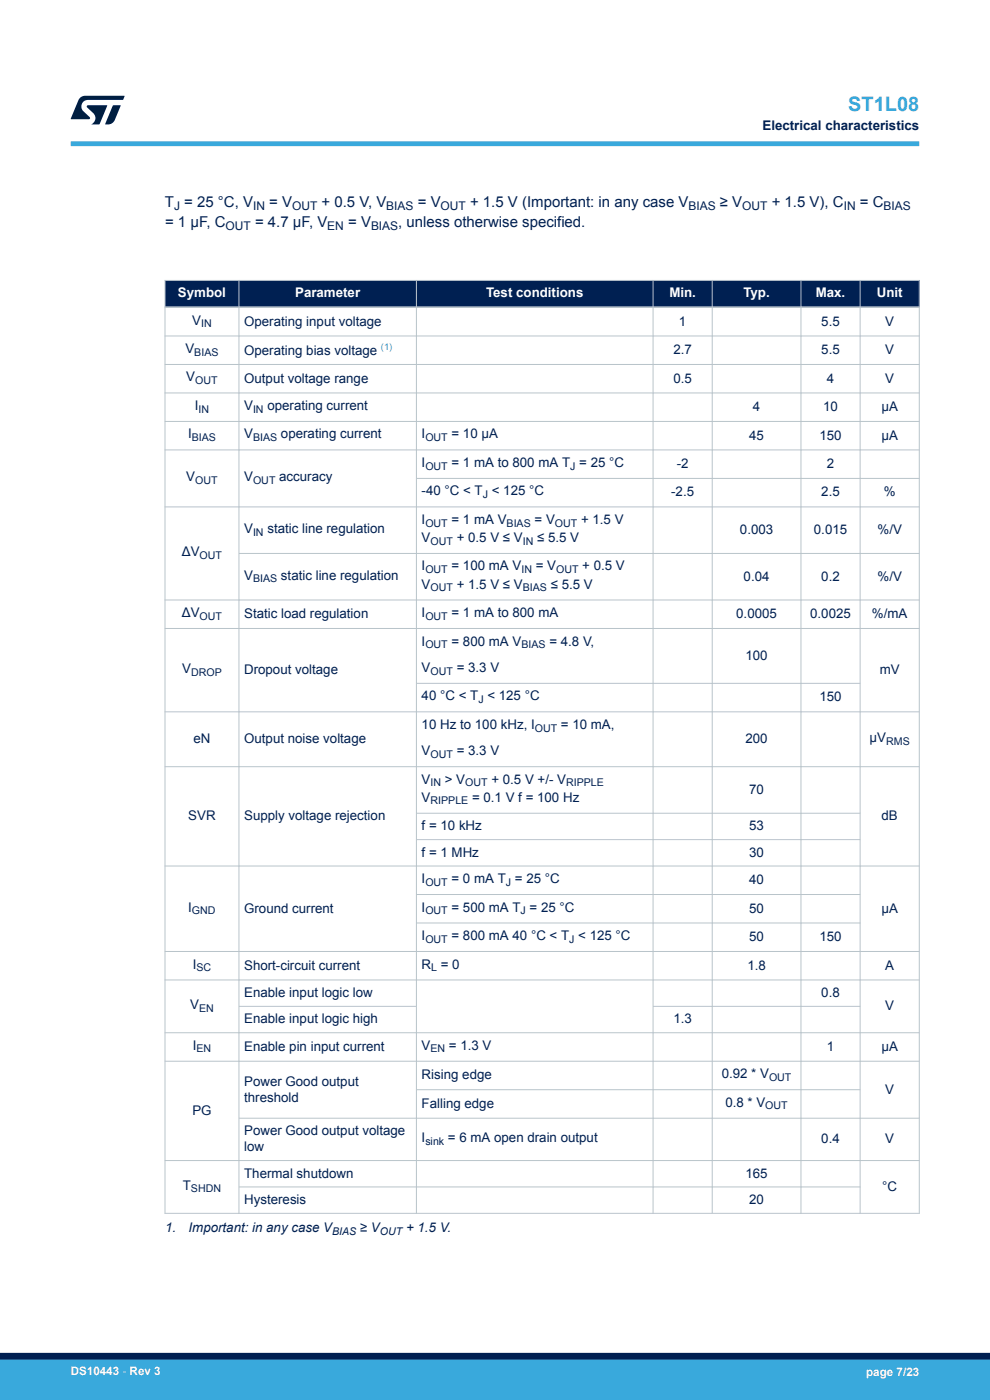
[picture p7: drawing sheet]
<svg xmlns="http://www.w3.org/2000/svg" width="210mm" height="297mm" viewBox="0 0 210 297" stroke-linecap="round" stroke-linejoin="round" font-family="sans-serif">
<defs><g id="words">
<text font-size="4.2" fill="#39a9dc" x="179.9" y="23.5">ST1L08</text>
<g font-size="3.2" fill="#002052">
<text x="35" y="43.8">T = 25 °C, V</text>
<text x="57.1" y="43.8">= V</text>
<text x="68.2" y="43.8">+ 0.5 V, V</text>
<text x="88.6" y="43.8">= V</text>
<text x="99.7" y="43.8">+ 1.5 V (Important: in any case V</text>
<text x="152.7" y="43.8">≥ V</text>
<text x="163.7" y="43.8">+ 1.5 V), C</text>
<text x="182.4" y="43.8">= C</text>
<text x="35" y="48.1">= 1 μF, C</text>
<text x="54.1" y="48.1">= 4.7 μF, V</text>
<text x="73.8" y="48.1">= V</text>
<text x="84.5" y="48.1">, unless otherwise specified.</text>
</g>
<g font-size="2.8" fill="#002052">
<text x="161.7" y="27.5">Electrical characteristics</text>
<text x="40.8" y="68.8">V</text>
<text x="51.8" y="69.1">Operating input voltage</text>
<text x="144" y="69.1">1</text>
<text x="174.2" y="69.1">5.5</text>
<text x="187.8" y="69.1">V</text>
<text x="39.3" y="74.9">V</text>
<text x="51.8" y="75.2">Operating bias voltage</text>
<text x="142.8" y="75.1">2.7</text>
<text x="174.2" y="75.1">5.5</text>
<text x="187.8" y="75.1">V</text>
<text x="39.5" y="80.9">V</text>
<text x="51.8" y="81.2">Output voltage range</text>
<text x="142.8" y="81.2">0.5</text>
<text x="175.4" y="81.2">4</text>
<text x="187.8" y="81.2">V</text>
<text x="41.3" y="87">I</text>
<text x="51.8" y="87">V</text>
<text x="56.7" y="87">operating current</text>
<text x="159.7" y="87.2">4</text>
<text x="174.6" y="87.2">10</text>
<text x="187" y="87.2">µA</text>
<text x="39.9" y="93">I</text>
<text x="51.8" y="93">V</text>
<text x="59.6" y="93">operating current</text>
<text x="89.4" y="93">I</text>
<text x="95.8" y="93">= 10 µA</text>
<text x="158.9" y="93.2">45</text>
<text x="173.8" y="93.2">150</text>
<text x="187" y="93.2">µA</text>
<text x="89.4" y="99.1">I</text>
<text x="95.8" y="99.1">= 1 mA to 800 mA T = 25 °C</text>
<text x="143.5" y="99.3">-2</text>
<text x="175.4" y="99.3">2</text>
<text x="39.5" y="102.1">V</text>
<text x="51.8" y="102.1">V</text>
<text x="59.2" y="102.1">accuracy</text>
<text x="89.4" y="105.1">-40 °C &lt; T &lt; 125 °C</text>
<text x="142.4" y="105.3">-2.5</text>
<text x="174.2" y="105.3">2.5</text>
<text x="187.5" y="105.3">%</text>
<text x="51.8" y="113.1">V</text>
<text x="56.7" y="113.1">static line regulation</text>
<text x="89.4" y="111.1">I</text>
<text x="95.8" y="111.1">= 1 mA V</text>
<text x="113.4" y="111.1">= V</text>
<text x="123.3" y="111.1">+ 1.5 V</text>
<text x="157" y="113.3">0.003</text>
<text x="172.6" y="113.3">0.015</text>
<text x="186.1" y="113.3">%/V</text>
<text x="38.6" y="118">ΔV</text>
<text x="89.4" y="115">V</text>
<text x="96.9" y="115">+ 0.5 V ≤ V</text>
<text x="113.9" y="115">≤ 5.5 V</text>
<text x="51.8" y="122.9">V</text>
<text x="59.6" y="122.9">static line regulation</text>
<text x="89.4" y="124.9">V</text>
<text x="89.4" y="121">I</text>
<text x="95.8" y="121">= 100 mA V</text>
<text x="96.9" y="124.9">+ 1.5 V ≤ V</text>
<text x="113.6" y="121">= V</text>
<text x="116.8" y="124.9">≤ 5.5 V</text>
<text x="123.5" y="121">+ 0.5 V</text>
<text x="157.7" y="123.2">0.04</text>
<text x="174.2" y="123.2">0.2</text>
<text x="186.1" y="123.2">%/V</text>
<text x="38.6" y="130.9">ΔV</text>
<text x="51.8" y="131.1">Static load regulation</text>
<text x="89.4" y="130.9">I</text>
<text x="95.8" y="130.9">= 1 mA to 800 mA</text>
<text x="156.2" y="131.1">0.0005</text>
<text x="171.9" y="131.1">0.0025</text>
<text x="185" y="131.1">%/mA</text>
<text x="89.4" y="136.9">I</text>
<text x="95.8" y="136.9">= 800 mA V</text>
<text x="116.5" y="136.9">= 4.8 V,</text>
<text x="38.6" y="142.8">V</text>
<text x="51.8" y="143">Dropout voltage</text>
<text x="89.4" y="142.5">V</text>
<text x="96.9" y="142.5">= 3.3 V</text>
<text x="158.1" y="140">100</text>
<text x="186.6" y="143">mV</text>
<text x="89.4" y="148.6">40 °C &lt; T &lt; 125 °C</text>
<text x="173.8" y="148.8">150</text>
<text x="89.4" y="154.6">10 Hz to 100 kHz, I</text>
<text x="119" y="154.6">= 10 mA,</text>
<text x="41" y="157.6">eN</text>
<text x="51.8" y="157.6">Output noise voltage</text>
<text x="89.4" y="160.2">V</text>
<text x="96.9" y="160.2">= 3.3 V</text>
<text x="158.1" y="157.6">200</text>
<text x="184.5" y="157.4">µV</text>
<text x="89.4" y="166.3">V</text>
<text x="94.4" y="166.3">&gt; V</text>
<text x="104.2" y="166.3">+ 0.5 V +/- V</text>
<text x="39.9" y="174">SVR</text>
<text x="51.8" y="174">Supply voltage rejection</text>
<text x="89.4" y="170.1">V</text>
<text x="100.1" y="170.1">= 0.1 V f = 100 Hz</text>
<text x="158.9" y="168.4">70</text>
<text x="187" y="174">dB</text>
<text x="89.4" y="176.1">f = 10 kHz</text>
<text x="158.9" y="176.1">53</text>
<text x="89.4" y="181.7">f = 1 MHz</text>
<text x="158.9" y="181.7">30</text>
<text x="89.4" y="187.3">I</text>
<text x="95.8" y="187.3">= 0 mA T = 25 °C</text>
<text x="158.9" y="187.6">40</text>
<text x="39.9" y="193.4">I</text>
<text x="51.8" y="193.6">Ground current</text>
<text x="89.4" y="193.4">I</text>
<text x="95.8" y="193.4">= 500 mA T = 25 °C</text>
<text x="158.9" y="193.6">50</text>
<text x="187" y="193.6">μA</text>
<text x="89.4" y="199.4">I</text>
<text x="95.8" y="199.4">= 800 mA 40 °C &lt; T &lt; 125 °C</text>
<text x="158.9" y="199.6">50</text>
<text x="173.8" y="199.6">150</text>
<text x="40.9" y="205.5">I</text>
<text x="51.8" y="205.7">Short-circuit current</text>
<text x="89.4" y="205.5">R</text>
<text x="93.5" y="205.5">= 0</text>
<text x="158.5" y="205.7">1.8</text>
<text x="187.8" y="205.7">A</text>
<text x="40.3" y="214.1">V</text>
<text x="51.8" y="211.5">Enable input logic low</text>
<text x="174.2" y="211.5">0.8</text>
<text x="187.8" y="214.3">V</text>
<text x="51.8" y="217.1">Enable input logic high</text>
<text x="142.8" y="217.1">1.3</text>
<text x="40.9" y="222.7">I</text>
<text x="51.8" y="222.9">Enable pin input current</text>
<text x="89.4" y="222.7">V</text>
<text x="95.2" y="222.7">= 1.3 V</text>
<text x="175.4" y="222.9">1</text>
<text x="187" y="222.9">μA</text>
<text x="51.8" y="230.3">Power Good output</text>
<text x="51.8" y="233.7">threshold</text>
<text x="89.4" y="229">Rising edge</text>
<text x="153.1" y="228.7">0.92 * V</text>
<text x="187.8" y="232">V</text>
<text x="40.8" y="236.5">PG</text>
<text x="89.4" y="235">Falling edge</text>
<text x="153.9" y="234.8">0.8 * V</text>
<text x="51.8" y="240.8">Power Good output voltage</text>
<text x="51.8" y="244.2">low</text>
<text x="89.4" y="242.3">I</text>
<text x="95" y="242.3">= 6 mA open drain output</text>
<text x="174.2" y="242.5">0.4</text>
<text x="187.8" y="242.5">V</text>
<text x="51.8" y="249.8">Thermal shutdown</text>
<text x="158.1" y="249.8">165</text>
<text x="38.8" y="252.4">T</text>
<text x="51.8" y="255.4">Hysteresis</text>
<text x="158.9" y="255.4">20</text>
<text x="187.1" y="252.6">°C</text>
<text x="35" y="261.4">1.</text>
<text x="40" y="261.4">Important: in any case V</text>
<text x="76.4" y="261.4">≥ V</text>
<text x="86.1" y="261.4">+ 1.5 V.</text>
</g>
<g font-size="2.8" fill="#fff">
<text x="37.7" y="63.1">Symbol</text>
<text x="62.6" y="63.1">Parameter</text>
<text x="103.1" y="63.1">Test conditions</text>
<text x="142" y="63.1">Min.</text>
<text x="157.7" y="63.1">Typ.</text>
<text x="173" y="63.1">Max.</text>
<text x="186" y="63.1">Unit</text>
</g>
<g font-size="2.5" fill="#002052">
<text x="36.9" y="44.5">J</text>
<text x="53.7" y="44.5">IN</text>
<text x="62" y="44.5">OUT</text>
<text x="81.9" y="44.5">BIAS</text>
<text x="93.5" y="44.5">OUT</text>
<text x="146" y="44.5">BIAS</text>
<text x="157.5" y="44.5">OUT</text>
<text x="179" y="44.5">IN</text>
<text x="187.4" y="44.5">BIAS</text>
<text x="47.9" y="48.7">OUT</text>
<text x="69.4" y="48.7">EN</text>
<text x="78.7" y="48.7">BIAS</text>
</g>
<g font-size="2.5" fill="#fff">
<text x="15" y="291.6">DS10443 - Rev 3</text>
<text x="183.7" y="291.9">page 7/23</text>
</g>
<g font-size="2.3" fill="#002052">
<text x="42.7" y="69.4">IN</text>
<text x="41.2" y="75.5">BIAS</text>
<text x="41.4" y="81.5">OUT</text>
<text x="42.1" y="87.5">IN</text>
<text x="53.7" y="87.5">IN</text>
<text x="40.7" y="93.6">BIAS</text>
<text x="53.7" y="93.6">BIAS</text>
<text x="90.2" y="93.6">OUT</text>
<text x="90.2" y="99.6">OUT</text>
<text x="120.9" y="99.6">J</text>
<text x="41.4" y="102.6">OUT</text>
<text x="53.7" y="102.6">OUT</text>
<text x="102.4" y="105.7">J</text>
<text x="53.7" y="113.6">IN</text>
<text x="90.2" y="111.7">OUT</text>
<text x="107.5" y="111.7">BIAS</text>
<text x="117.7" y="111.7">OUT</text>
<text x="42.3" y="118.6">OUT</text>
<text x="91.3" y="115.5">OUT</text>
<text x="110.9" y="115.5">IN</text>
<text x="53.7" y="123.5">BIAS</text>
<text x="90.2" y="121.6">OUT</text>
<text x="91.3" y="125.4">OUT</text>
<text x="110.6" y="121.6">IN</text>
<text x="110.9" y="125.4">BIAS</text>
<text x="118" y="121.6">OUT</text>
<text x="42.3" y="131.5">OUT</text>
<text x="90.2" y="131.5">OUT</text>
<text x="90.2" y="137.5">OUT</text>
<text x="110.6" y="137.5">BIAS</text>
<text x="40.5" y="143.3">DROP</text>
<text x="91.3" y="143.1">OUT</text>
<text x="101.5" y="149.1">J</text>
<text x="113.4" y="155.2">OUT</text>
<text x="91.3" y="160.8">OUT</text>
<text x="188" y="158">RMS</text>
<text x="91.3" y="166.8">IN</text>
<text x="98.7" y="166.8">OUT</text>
<text x="120.1" y="166.8">RIPPLE</text>
<text x="91.3" y="170.7">RIPPLE</text>
<text x="90.2" y="187.9">OUT</text>
<text x="107.3" y="187.9">J</text>
<text x="40.7" y="193.9">GND</text>
<text x="90.2" y="193.9">OUT</text>
<text x="110.4" y="193.9">J</text>
<text x="90.2" y="200">OUT</text>
<text x="120.7" y="200">J</text>
<text x="41.7" y="206">SC</text>
<text x="91.5" y="206">L</text>
<text x="42.2" y="214.6">EN</text>
<text x="41.7" y="223.3">EN</text>
<text x="91.3" y="223.3">EN</text>
<text x="163.1" y="229.3">OUT</text>
<text x="162.3" y="235.4">OUT</text>
<text x="90.2" y="242.9">sink</text>
<text x="40.5" y="253">SHDN</text>
<text x="70.4" y="262">BIAS</text>
<text x="80.6" y="262">OUT</text>
</g>
<text font-size="2" fill="#39a9dc" x="80.8" y="74.3">(1)</text>
</g></defs>
<g fill="#002052">
<path d="M35 59.5h160v5.7h-160z" fill-rule="evenodd"/>
<path d="M35 59.5h160v5.7h-160z" fill-rule="evenodd"/>
</g>
<g fill="none" stroke="#b9c4ca" stroke-width=".21">
<path d="M34.9 59.5h160.2M35 59.4v198.1M50.7 59.4v198.1M88.3 59.4v198.1M138.5 59.4v198.1M151.1 59.4v198.1M169.9 59.4v198.1M182.5 59.4v198.1M195 59.4v198.1M34.9 71.3h160.2M34.9 77.3h160.2M34.9 83.4h160.2"/>
<path d="M34.9 89.4h160.2M34.9 95.4h160.2M34.9 107.5h160.2M50.7 117.4h144.4M88.3 101.5h106.8M34.9 133.3h160.2M195.1 127.3h-160.2M34.9 151h160.2M88.3 145h94.3M34.9 162.6h160.2M88.3 172.5h94.3M88.3 178.1h94.3"/>
<path d="M34.9 183.7h160.2M88.3 189.8h94.3M88.3 195.8h94.3M34.9 201.8h160.2M34.9 207.9h160.2M34.9 219.1h160.2M50.7 213.5h37.7M138.5 213.5h44.1M34.9 225.1h160.2M50.7 237.2h144.4M88.3 231.2h94.3M34.9 257.4h160.2"/>
<path d="M50.7 251.8h131.9M195.1 246.2h-160.2"/>
</g>
<path d="M34.9 65.2h160.2" fill="none" stroke="#b9c4ca" stroke-width=".35"/>
<path d="M15 30.5h180" fill="none" stroke="#39a9dc" stroke-width="1"/>
<g fill="#001e41">
<path d="M17.1 20.7l.9-.4 8.4 .1-.3 .8h-7.4a1.4 1.4 0 0 0-1.3 .8 1.4 1.4 0 0 0 .2 1.5l1.4 1.3v.4l-4 .1 1.6-4.1z"/>
<path d="M24 22.4h1.6l-1.3 3.1a1.54 1.54 0 0 1-1.4 .9l-.6-.1z"/>
<path d="M18.5 22.4h4.2l-1.6 4h-1.7a1.48 1.48 0 0 0 .4-2.4l-1.3-1.2z"/>
</g>
<g fill="#39a9dc">
<path d="M0 288.4h210v8.6h-210z" fill-rule="evenodd"/>
<path d="M-.1 288.4h210.2v4.4h-210.2z" fill-rule="evenodd"/>
</g>
<path d="M0 287.7h210" fill="none" stroke="#002052" stroke-width="1.4"/>
<use href="#words"/>
</svg>
